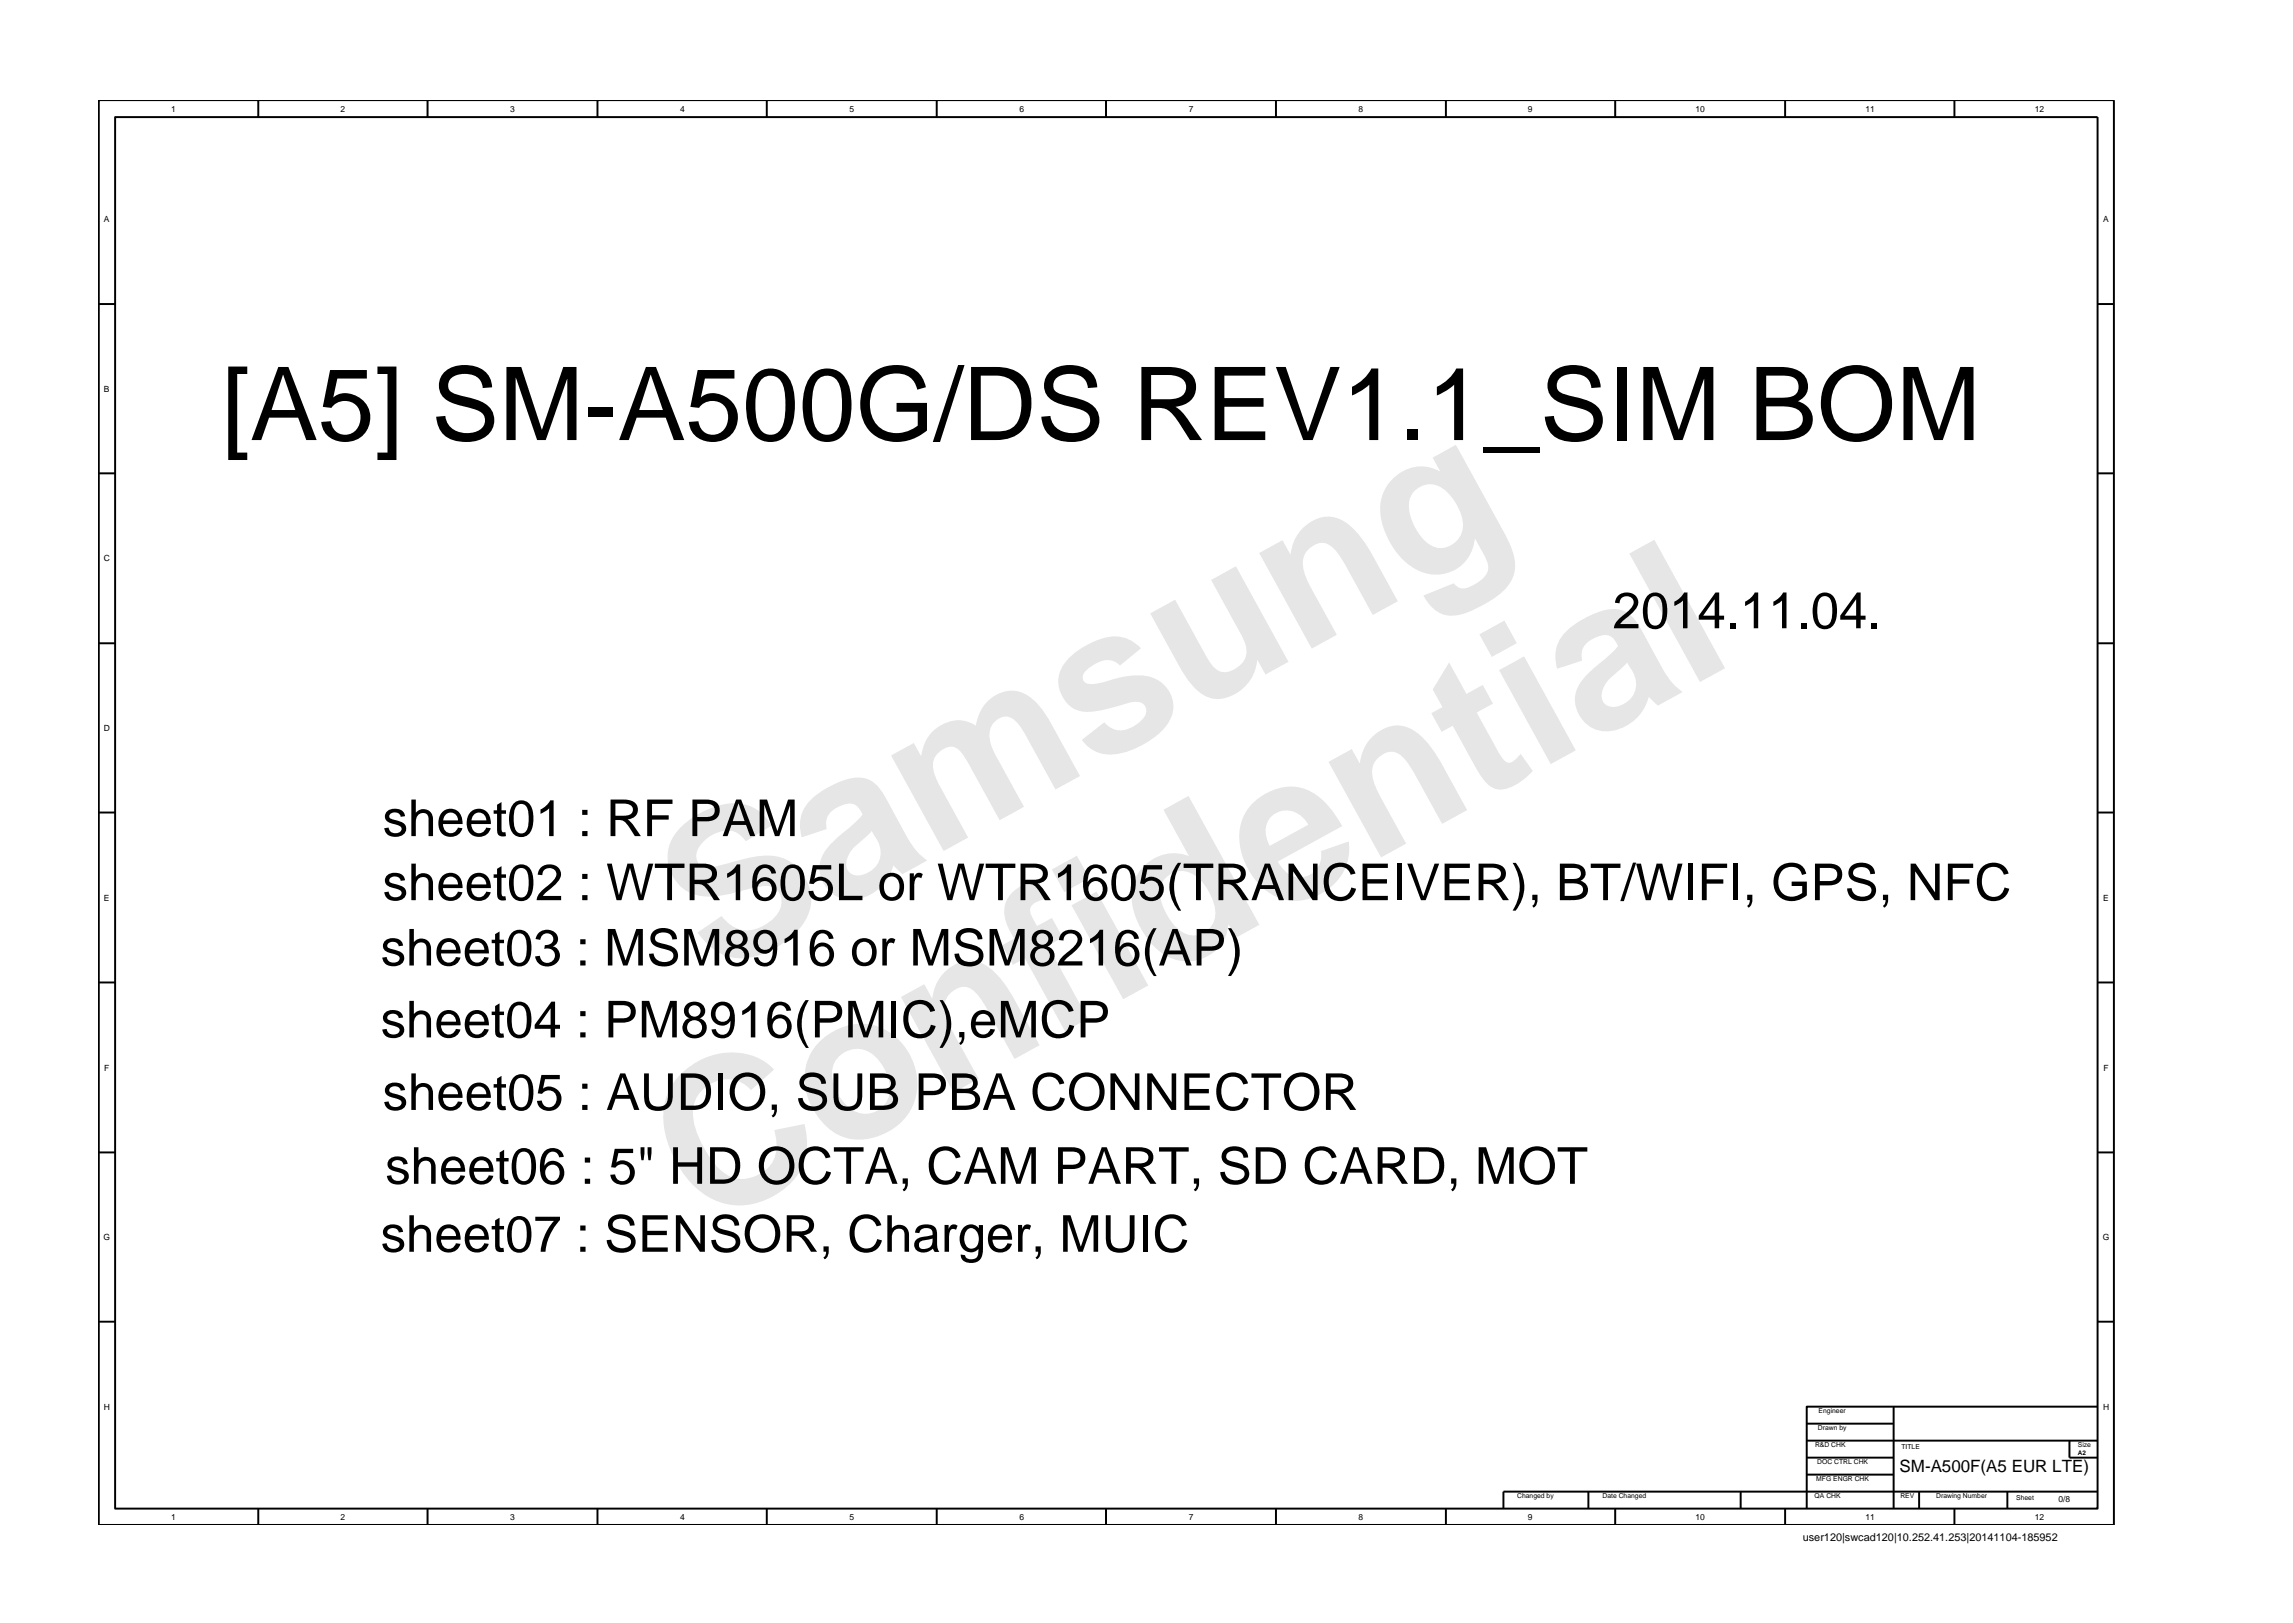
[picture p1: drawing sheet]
<svg xmlns="http://www.w3.org/2000/svg" width="297mm" height="210mm" viewBox="0 0 297 210" stroke-linecap="round" stroke-linejoin="round" font-family="sans-serif">
<defs><g id="words">
<g font-size="26.5" fill="#e6e6e6">
<text x="92.4" y="126.7" transform="rotate(-29 92.4 126.7)">Samsung</text>
<text x="91.1" y="159.4" transform="rotate(-29 91.1 159.4)">Confidential</text>
</g>
<text font-size="13.2" x="28.7" y="57">[A5] SM-A500G/DS REV1.1_SIM BOM</text>
<g font-size="6.6">
<text x="208.9" y="81.4">2014.11.04.</text>
<text x="49.6" y="108.3">sheet01 : RF PAM</text>
<text x="49.6" y="116.6">sheet02 : WTR1605L or WTR1605(TRANCEIVER), BT/WIFI, GPS, NFC</text>
<text x="49.3" y="125.1">sheet03 : MSM8916 or MSM8216(AP)</text>
<text x="49.3" y="134.4">sheet04 : PM8916(PMIC),eMCP</text>
<text x="49.6" y="143.8">sheet05 : AUDIO, SUB PBA CONNECTOR</text>
<text x="49.9" y="153.4">sheet06 : 5&quot; HD OCTA, CAM PART, SD CARD, MOT</text>
<text x="49.3" y="162.2">sheet07 : SENSOR, Charger, MUIC</text>
</g>
<text font-size="2.2" x="246.1" y="190.7">SM-A500F(A5 EUR LTE)</text>
<text font-size="1.4" x="233.5" y="199.7">user120|swcad120|10.252.41.253|20141104-185952</text>
<g font-size="1.1">
<text x="22.2" y="14.5">1</text>
<text x="44.1" y="14.5">2</text>
<text x="66.1" y="14.5">3</text>
<text x="88.1" y="14.5">4</text>
<text x="110" y="14.5">5</text>
<text x="132.1" y="14.5">6</text>
<text x="154" y="14.5">7</text>
<text x="176" y="14.5">8</text>
<text x="197.9" y="14.5">9</text>
<text x="219.6" y="14.5">10</text>
<text x="241.6" y="14.5">11</text>
<text x="263.6" y="14.5">12</text>
<text x="13.5" y="28.8">A</text>
<text x="272.5" y="28.8">A</text>
<text x="13.5" y="50.8">B</text>
<text x="13.4" y="72.7">C</text>
<text x="13.4" y="94.7">D</text>
<text x="13.5" y="116.7">E</text>
<text x="272.5" y="116.7">E</text>
<text x="13.5" y="138.7">F</text>
<text x="272.5" y="138.7">F</text>
<text x="13.4" y="160.6">G</text>
<text x="272.4" y="160.6">G</text>
<text x="13.4" y="182.6">H</text>
<text x="272.4" y="182.6">H</text>
<text x="22.2" y="196.9">1</text>
<text x="44.1" y="196.9">2</text>
<text x="66.1" y="196.9">3</text>
<text x="88.1" y="196.9">4</text>
<text x="110" y="196.9">5</text>
<text x="132.1" y="196.9">6</text>
<text x="154" y="196.9">7</text>
<text x="176" y="196.9">8</text>
<text x="197.9" y="196.9">9</text>
<text x="219.6" y="196.9">10</text>
<text x="241.6" y="196.9">11</text>
<text x="263.6" y="196.9">12</text>
<text x="266.6" y="194.6">0/8</text>
</g>
<g font-size=".9">
<text x="235.5" y="185.3">Drawn by</text>
<text x="235.6" y="183.1">Engineer</text>
<text x="235.1" y="187.5">R&amp;D CHK</text>
<text x="235.3" y="191.9">MFG ENGR CHK</text>
<text x="235.4" y="189.7">DOC CTRL CHK</text>
<text x="246.3" y="187.7">TITLE</text>
<text x="269.2" y="187.5">Size</text>
<text x="196.5" y="194.1">Changed by</text>
<text x="207.6" y="194.1">Date Changed</text>
<text x="235.1" y="194.1">QA CHK</text>
<text x="246.2" y="194.1">REV</text>
<text x="250.8" y="194.1">Drawing Number</text>
<text x="261.2" y="194.3">Sheet</text>
</g>
<text font-size=".8" x="269.2" y="188.5">A2</text>
</g></defs>
<g fill="none" stroke="#000" stroke-width=".25">
<path d="M12.8 13h261v184.6h-261zM14.9 15.2h256.8v180.2h-256.8zM33.5 13v2.2M55.4 13v2.2M77.4 13v2.2M99.3 13v2.2M121.3 13v2.2M143.3 13v2.2M165.3 13v2.2M187.3 13v2.2M209.2 13v2.2M231.2 13v2.2"/>
<path d="M253.2 13v2.2M12.8 39.4h2.1M271.7 39.4h2.1M12.8 61.3h2.1M271.7 61.3h2.1M12.8 83.3h2.1M271.7 83.3h2.1M12.8 105.3h2.1M271.7 105.3h2.1M12.8 127.3h2.1M271.7 127.3h2.1M12.8 149.3h2.1"/>
<path d="M271.7 149.3h2.1M12.8 171.2h2.1M271.7 171.2h2.1M33.5 195.4v2.2M55.4 195.4v2.2M77.4 195.4v2.2M99.3 195.4v2.2M121.3 195.4v2.2M143.3 195.4v2.2M165.3 195.4v2.2M187.3 195.4v2.2M205.8 193.2v2.2"/>
<path d="M209.2 195.4v2.2M225.5 193.2v2.2M231.2 195.4v2.2M234 186.6h37.7M234 191h11.3M234 184.4h11.3M234 188.8h11.3M245.3 182.2v13.2M248.6 193.2v2.2M253.2 195.4v2.2M260 193.2v2.2M268.1 186.6v2.2h3.6"/>
<path d="M271.7 193.2h-76.9v2.2M271.7 182.2h-37.7v13.2"/>
</g>
<use href="#words"/>
</svg>
